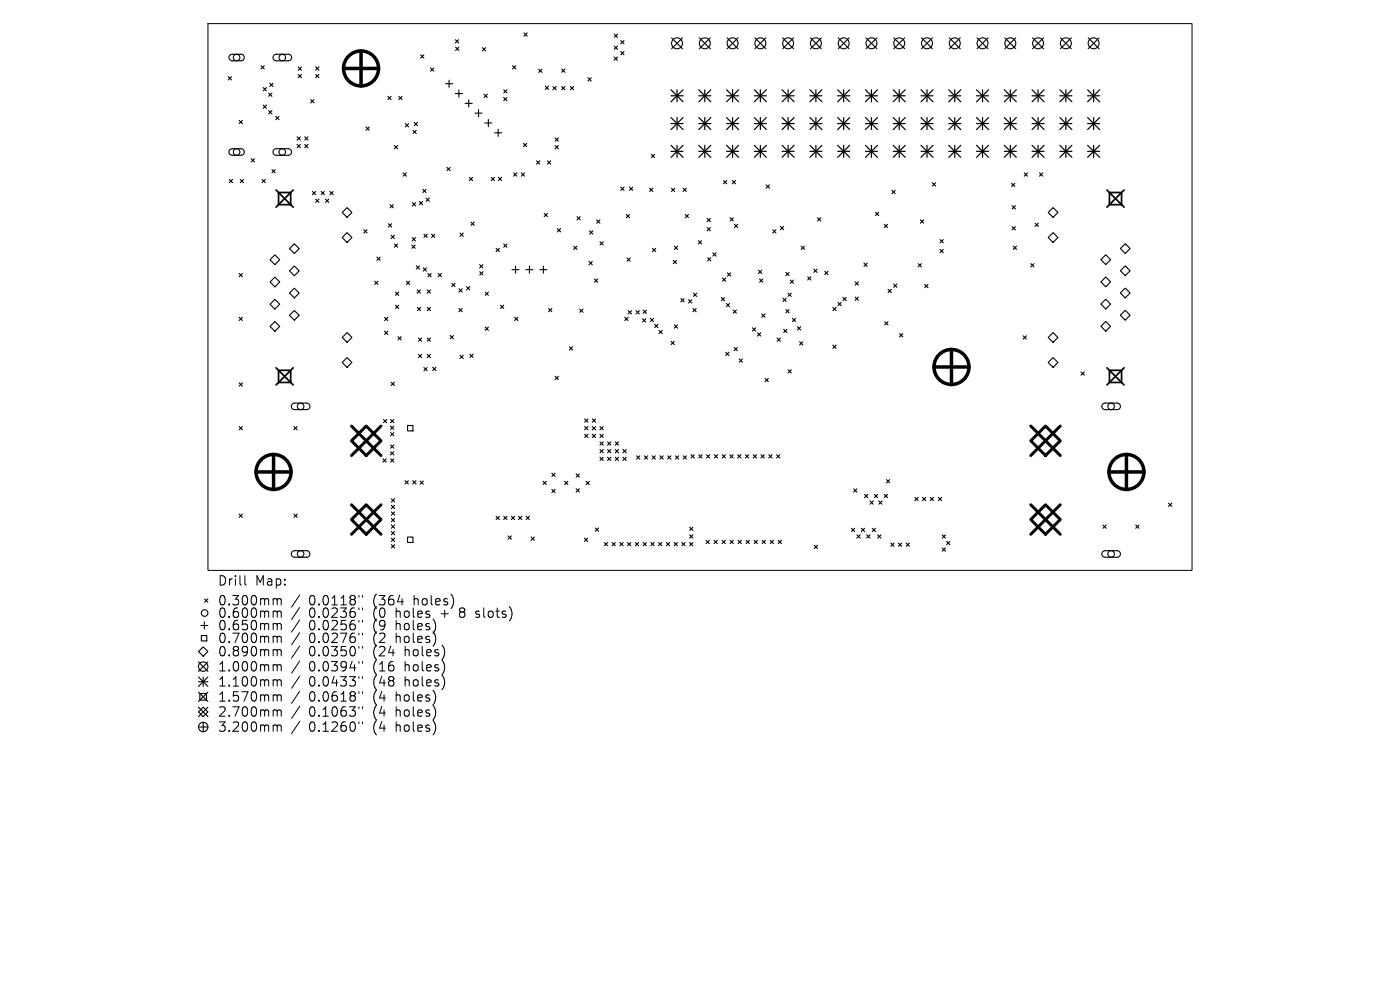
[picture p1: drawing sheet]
<svg xmlns="http://www.w3.org/2000/svg" width="297mm" height="210mm" viewBox="0 0 297 210" stroke-linecap="round" stroke-linejoin="round" font-family="sans-serif">
<defs><g id="words">
<g font-size="2.8">
<text x="46.1" y="124.5">Drill</text>
<text x="54.1" y="124.5">Map:</text>
<text x="46.1" y="128.7">0.300mm</text>
<text x="46.1" y="131.3">0.600mm</text>
<text x="65.6" y="128.7">0.0118&quot;</text>
<text x="65.6" y="131.3">0.0236&quot;</text>
<text x="79.3" y="128.7">(364</text>
<text x="79.3" y="131.3">(0</text>
<text x="84.2" y="131.3">holes</text>
<text x="88" y="128.7">holes)</text>
<text x="94" y="131.3">+</text>
<text x="98.2" y="131.3">8</text>
<text x="101.8" y="131.3">slots)</text>
<text x="46.1" y="134">0.650mm</text>
<text x="46.1" y="136.7">0.700mm</text>
<text x="65.6" y="134">0.0256&quot;</text>
<text x="65.6" y="136.7">0.0276&quot;</text>
<text x="79.3" y="134">(9</text>
<text x="79.3" y="136.7">(2</text>
<text x="84.2" y="134">holes)</text>
<text x="84.2" y="136.7">holes)</text>
<text x="46.1" y="139.5">0.890mm</text>
<text x="46.1" y="142.7">1.000mm</text>
<text x="65.6" y="139.5">0.0350&quot;</text>
<text x="65.6" y="142.7">0.0394&quot;</text>
<text x="79.3" y="139.5">(24</text>
<text x="79.3" y="142.7">(16</text>
<text x="86.1" y="139.5">holes)</text>
<text x="86.1" y="142.7">holes)</text>
<text x="46.1" y="145.9">1.100mm</text>
<text x="46.1" y="149.1">1.570mm</text>
<text x="65.6" y="145.9">0.0433&quot;</text>
<text x="65.6" y="149.1">0.0618&quot;</text>
<text x="79.3" y="145.9">(48</text>
<text x="79.3" y="149.1">(4</text>
<text x="84.2" y="149.1">holes)</text>
<text x="86.1" y="145.9">holes)</text>
<text x="46.1" y="152.3">2.700mm</text>
<text x="46.1" y="155.5">3.200mm</text>
<text x="65.6" y="152.3">0.1063&quot;</text>
<text x="65.6" y="155.5">0.1260&quot;</text>
<text x="79.3" y="152.3">(4</text>
<text x="79.3" y="155.5">(4</text>
<text x="84.2" y="152.3">holes)</text>
<text x="84.2" y="155.5">holes)</text>
</g>
</g></defs>
<g fill="none" stroke="#000" stroke-width=".21">
<path d="M44.1 5h208.8v116h-208.8zM52 122.1v1.7l.2 .3M58.2 127h.3l.3 .3M58.2 129.6h.3l.3 .3M58.2 132.3l.5 .1 .1 .2M58.2 135h.3l.3 .3M58.2 137.8h.3l.3 .3M58.8 127.3l.3-.3 .5 .1 .1 1.2M58.8 127.3v1M58.8 129.9v1.1M58.8 132.6v1M58.8 135.3v1"/>
<path d="M58.8 138.1v1M58.8 129.9l.3-.3 .5 .1 .1 1.3M58.8 132.6l.3-.3 .5 .1 .1 1.2M58.8 135.3l.3-.3 .5 .1 .1 1.2M58.8 138.1l.3-.3 .5 .1 .1 1.2M63.6 126.2l-1.7 2.6M63.6 128.9l-1.7 2.5M63.6 131.5l-1.7 2.6M63.6 134.2l-1.7 2.6M63.6 137l-1.7 2.6M76.1 126.3v.4M76.1 129v.3"/>
<path d="M76.1 131.6v.4M76.1 134.3v.4M76.1 137.1v.4M76.9 126.3v.4M76.9 129v.3M76.9 131.6v.4M76.9 134.3v.4M76.9 137.1v.4M100.9 130.9l.2 .1M101 129.7v.5M58.2 141h.3l.3 .3M58.2 144.2h.3l.3 .3"/>
<path d="M58.2 147.4h.3l.3 .3M58.2 150.6h.3l.3 .3M58.2 153.8h.3l.3 .3M58.8 141.3v1M58.8 144.5v1M58.8 147.7v1M58.8 150.9v1M58.8 154.1v1M58.8 141.3l.3-.3 .5 .1 .1 1.2M58.8 144.5l.3-.3 .5 .1 .1 1.2M58.8 147.7l.3-.3 .5 .1 .1 1.2M58.8 150.9l.3-.3 .5 .1 .1 1.2"/>
<path d="M58.8 154.1l.3-.3 .5 .1 .1 1.2M63.6 140.2l-1.7 2.6M63.6 143.4l-1.7 2.6M63.6 146.6l-1.7 2.6M63.6 149.8l-1.7 2.6M63.6 153l-1.7 2.6M76.1 140.3v.4M76.1 143.5v.4M76.1 146.7v.4M76.1 149.9v.4M76.1 153.1v.4M76.9 140.3v.4"/>
<path d="M76.9 143.5v.4M76.9 146.7v.4M76.9 149.9v.4M76.9 153.1v.4"/>
</g>
<g fill="none" stroke="#000" stroke-width=".23">
<path d="M48.4 16.3l.7 .7M48.8 11.7l.4-.2h1.9a.7 .7 0 0 1 .7 .7 .7 .7 0 0 1-.7 .7h-1.8a.7 .7 0 0 1-.7-.4 .7 .7 0 0 1 .2-.8zM49.1 16.3l-.7 .7M55.4 13.9l.7 .7M55.8 18.6l.7 .7M56.1 13.9l-.7 .7M56.5 18.6l-.7 .7M57 19.7l.7 .7M57.2 17.7l.7 .6M57.7 19.7l-.7 .7M57.9 17.7l-.7 .6M58.1 11.7l.5-.2h2.6a.7 .7 0 0 1 .7 .7 .7 .7 0 0 1-.7 .7h-2.6a.7 .7 0 0 1-.6-.4 .7 .7 0 0 1 .1-.8z"/>
<path d="M63.3 14.2l.7 .7M63.3 15.8l.7 .7M64 14.2l-.7 .7M64 15.8l-.7 .7M67 14.2l.7 .7M67 15.8l.7 .7M67.7 14.2l-.7 .7M67.7 15.8l-.7 .7M89.2 11.6l.7 .7M89.9 11.6l-.7 .7M91.3 14.4l.7 .7M92 14.4l-.7 .7"/>
<path d="M94.5 17.8h1.5M95.3 17v1.5M96.6 19.8h1.5M96.6 8.4l.7 .7M96.7 10l.7 .7M97.3 8.4l-.7 .7M97.4 19.1v1.5M97.4 10l-.7 .7M102.3 10.1l.7 .7M102.7 20l.7 .7M103 10.1l-.7 .7M103.4 20l-.7 .7"/>
<path d="M106.9 19l.7 .7M107.6 19l-.7 .7M108.7 13.9l.7 .7M109.4 13.9l-.7 .7M111.1 7l.7 .7M111.8 7l-.7 .7M114.3 14.7l.7 .7M115 14.7l-.7 .7M115.7 18.3l.7 .7M116.4 18.3l-.7 .7M117.3 18.3l.7 .7M118 18.3l-.7 .7"/>
<path d="M119.2 14.6l.7 .7M119.2 18.3l.7 .7M119.9 14.6l-.7 .7M119.9 18.3l-.7 .7M121 18.3l.7 .7M121.7 18.3l-.7 .7M124.7 16.5l.7 .7M125.4 16.5l-.7 .7M130.3 7.2l.7 .7M130.3 9.8l.7 .7M130.3 12.1l.7 .7M131 7.2l-.7 .7"/>
<path d="M131 9.8l-.7 .7M131 12.1l-.7 .7M131.7 8.6l.7 .7M131.7 10.9l.7 .7M132.4 8.6l-.7 .7M132.4 10.9l-.7 .7M142.5 8l2.3 2.3M144.8 8l-2.3 2.3M148.4 8l2.3 2.3M150.7 8l-2.3 2.3M154.3 8l2.3 2.3M156.6 8l-2.3 2.3"/>
<path d="M160.1 8l2.4 2.3M162.5 8l-2.4 2.3M166 8l2.4 2.3M168.4 8l-2.4 2.3M171.9 8l2.3 2.3M174.2 8l-2.3 2.3M177.8 8l2.3 2.3M180.1 8l-2.3 2.3M183.7 8l2.3 2.3M186 8l-2.3 2.3M189.6 8l2.3 2.3M191.9 8l-2.3 2.3"/>
<path d="M195.5 8l2.3 2.3M197.8 8l-2.3 2.3M201.4 8l2.3 2.3M203.7 8l-2.3 2.3M207.3 8l2.3 2.3M209.6 8l-2.3 2.3M213.2 8l2.3 2.3M215.5 8l-2.3 2.3M219.1 8l2.3 2.3M221.4 8l-2.3 2.3M225 8l2.3 2.3M227.3 8l-2.3 2.3"/>
<path d="M230.8 8l2.4 2.3M233.2 8l-2.4 2.3M48.6 38.1l.7 .7M48.8 31.8l.4-.2 1.9-.1a.7 .7 0 0 1 .7 .7 .7 .7 0 0 1-.7 .7h-1.8a.7 .7 0 0 1-.7-.4 .7 .7 0 0 1 .2-.7zM49.3 38.1l-.7 .7M50.7 25.5l.7 .7M51 38.1l.7 .7M51.4 25.5l-.7 .7M51.7 38.1l-.7 .7M53.3 33.7l.7 .7M54 33.7l-.7 .7M55.6 38.1l.7 .7"/>
<path d="M55.8 22.3l.7 .7M56.3 38.1l-.7 .7M56.5 22.3l-.7 .7M57 23.5l.7 .6M57.7 23.5l-.7 .6M57.7 36l.7 .7M58.1 31.8l.5-.2 2.6-.1a.7 .7 0 0 1 .7 .7 .7 .7 0 0 1-.7 .7h-2.6a.7 .7 0 0 1-.6-.4 .7 .7 0 0 1 .1-.7zM58.4 36l-.7 .7M58.5 24.7l.7 .7M59.2 24.7l-.7 .7M63 29l.7 .7M63 30.6l.7 .7"/>
<path d="M63.7 30.6l-.7 .7M63.7 29l-.7 .7M64.6 30.6l.7 .7M64.6 29l.7 .7M65.3 29l-.7 .7M65.3 30.6l-.7 .7M65.9 21.1l.7 .7M66.6 21.1l-.7 .7M77.6 26.9l.7 .7M78.3 26.9l-.7 .7M82.3 20.4l.7 .7M83 20.4l-.7 .7"/>
<path d="M83.7 30.9l.7 .7M84.4 30.9l-.7 .7M84.6 20.4l.7 .7M85.3 20.4l-.7 .7M85.5 36.7l.7 .7M86 26.2l.7 .7M86.2 36.7l-.7 .7M86.7 26.2l-.7 .7M87.6 27.6l.7 .7M87.9 26l.7 .7M88.3 27.6l-.7 .7M88.6 26l-.7 .7"/>
<path d="M94.8 35.5l.7 .7M95.5 35.5l-.7 .7M98.7 21.9h1.5M99.4 21.2v1.5M99.6 37.6l.7 .7M100.3 37.6l-.7 .7M100.8 24h1.5M101.5 23.3v1.5M102.8 26.1h1.6M103.6 25.3v1.5M104.2 37.6l.7 .7M104.9 37.6l-.7 .7"/>
<path d="M104.9 28.2h1.5M105.7 27.4v1.5M105.7 37.6l.7 .7M106.4 37.6l-.7 .7M106.9 20.7l.7 .7M107.6 20.7l-.7 .7M109 36.7l.6 .7M109.6 36.7l-.6 .7M110.6 36.7l.7 .7M111 30.4l.7 .7M111.3 36.7l-.7 .7M111.7 30.4l-.7 .7"/>
<path d="M113.8 34.1l.7 .7M114.5 34.1l-.7 .7M116.1 34.1l.7 .7M116.8 34.1l-.7 .7M117.8 29.3l.7 .6M117.8 30.9l.7 .7M118.5 30.9l-.7 .7M118.5 29.3l-.7 .6M131.7 39.7l.7 .7M132.4 39.7l-.7 .7M133.5 39.7l.7 .7M134.2 39.7l-.7 .7"/>
<path d="M137.8 39.9l.7 .7M138.2 32.7l.7 .7M138.5 39.9l-.7 .7M138.9 32.7l-.7 .7M142.4 39.9l.7 .7M143.1 39.9l-.7 .7M144.9 39.9l.7 .7M145.6 39.9l-.7 .7M153.5 38.3l.7 .7M154.2 38.3l-.7 .7M155.3 38.3l.7 .7M156 38.3l-.7 .7"/>
<path d="M162.5 39.2l.7 .7M163.2 39.2l-.7 .7M197.8 38.8l.7 .7M198.5 38.8l-.7 .7M214.6 38.9l.7 .7M215.3 38.9l-.7 .7M217.3 36.7l.7 .7M218 36.7l-.7 .7M220.5 36.7l.7 .7M221.2 36.7l-.7 .7M50.7 58l.7 .7M51.4 58l-.7 .7"/>
<path d="M57.3 55.1l1-1 1 1-1 1zM58.3 58.8l1 1-1 1-1-1zM61.4 52.7l1-1 1.1 1-1.1 1.1zM61.4 57.5l1-1.1 1.1 1.1-1.1 1zM66.3 40.6l.7 .7M67 40.6l-.7 .7M67 42.2l.7 .7M67.7 42.2l-.7 .7M68.1 40.6l.7 .7M68.8 40.6l-.7 .7M69.1 42.2l.6 .7M69.7 42.2l-.6 .7"/>
<path d="M70 40.6l.7 .7M70.7 40.6l-.7 .7M73.6 44l1.1 1.1-1.1 1-1-1zM73.6 49.4l1.1 1-1.1 1-1-1zM77.2 48.7l.7 .7M77.9 48.7l-.7 .7M79.5 59.6l.7 .7M80 54.5l.7 .7M80.2 59.6l-.7 .7M80.7 54.5l-.7 .7M82.4 47.5l.7 .7M82.7 43.4l.7 .7"/>
<path d="M83 49.9l.7 .7M83.1 47.5l-.7 .7M83.4 43.4l-.7 .7M83.7 49.9l-.7 .7M83.7 51.8l.7 .6M84.4 51.8l-.7 .6M86.2 59.6l.7 .7M86.9 59.6l-.7 .7M87.4 52l.7 .7M87.4 50.4l.7 .7M87.5 43l.7 .7M88.1 52l-.7 .7"/>
<path d="M88.1 50.4l-.7 .7M88.2 43l-.7 .7M88.3 56.4l.7 .7M89 42.7l.7 .7M89 56.4l-.7 .7M89.7 42.7l-.7 .7M89.7 40.2l.7 .6M89.8 56.8l.7 .7M89.9 49.7l.7 .7M90.4 40.2l-.7 .6M90.4 42l.7 .7M90.5 56.8l-.7 .7"/>
<path d="M90.6 49.7l-.7 .7M90.8 58l.7 .7M91.1 42l-.7 .7M91.5 58l-.7 .7M91.6 49.7l.7 .7M92.3 49.7l-.7 .7M92.9 58l.7 .7M93.6 58l-.7 .7M97.6 49.4l.7 .7M98.3 49.4l-.7 .7M99.9 47.1l.7 .7M100.6 47.1l-.7 .7"/>
<path d="M101.8 56.1l.7 .7M101.8 57.6l.7 .7M102.5 56.1l-.7 .7M102.5 57.6l-.7 .7M105.2 52.7l.7 .7M105.9 52.7l-.7 .7M106.9 51.8l.7 .6M107.6 51.8l-.7 .6M108.6 57.2h1.5M109.4 56.4v1.6M111.6 57.2h1.5M112.3 56.4v1.6"/>
<path d="M114.5 57.2h1.5M115.3 56.4v1.6M115.4 45.3l.7 .7M116.1 45.3l-.7 .7M118.2 48.5l.7 .7M118.9 48.5l-.7 .7M121.7 52.2l.7 .7M122.4 52.2l-.7 .7M122.4 46l.7 .6M123.1 46l-.7 .6M125 55.5l.7 .7M125.1 49l.7 .7"/>
<path d="M125.7 55.5l-.7 .7M125.8 49l-.7 .7M126.1 59.2l.7 .7M126.6 46.6l.7 .7M126.8 59.2l-.7 .7M127.3 46.6l-.7 .7M127.3 51.3l.7 .7M128 51.3l-.7 .7M132.8 45.5l.7 .7M133 54.7l.7 .7M133.5 45.5l-.7 .7M133.7 54.7l-.7 .7"/>
<path d="M138.4 52.7l.7 .7M139.1 52.7l-.7 .7M142.8 55.2l.7 .7M143 52.2l.7 .7M143.5 55.2l-.7 .7M143.7 52.2l-.7 .7M145.4 45.5l.7 .7M146.1 45.5l-.7 .7M148.1 51.1l.7 .7M148.8 51.1l-.7 .7M150 46.3l.7 .7M150 48.3l.7 .7"/>
<path d="M150.1 54.7l.7 .7M150.7 46.3l-.7 .7M150.7 48.3l-.7 .7M150.8 54.7l-.7 .7M151.2 53.6l.7 .7M151.9 53.6l-.7 .7M153.3 59l.7 .7M154 59l-.7 .7M154.3 57.9l.7 .7M154.9 46.2l.7 .7M155 57.9l-.7 .7M155.6 46.2l-.7 .7"/>
<path d="M155.8 47.6l.7 .7M156.5 47.6l-.7 .7M160.9 57.3l.7 .7M161.1 59.2l.7 .7M161.6 57.3l-.7 .7M161.8 59.2l-.7 .7M163.9 48.7l.7 .7M164.6 48.7l-.7 .7M165.6 48l.6 .7M166.2 48l-.6 .7M166.7 57.8l.7 .7M167.4 57.8l-.7 .7"/>
<path d="M167.6 59.4l.7 .7M168.3 59.4l-.7 .7M170 52.2l.7 .7M170.7 52.2l-.7 .7M171.3 58.7l.7 .7M172 58.7l-.7 .7M172.6 57.1l.7 .7M173.3 57.1l-.7 .7M173.4 46.2l.7 .7M174.1 46.2l-.7 .7M175 57.6l.7 .6M175.7 57.6l-.7 .6"/>
<path d="M181.4 59.8l.7 .7M182.1 59.8l-.7 .7M183.3 55.8l.7 .7M184 55.8l-.7 .7M185.7 45l.7 .7M186.4 45l-.7 .7M187.6 47.6l.7 .7M188.3 47.6l-.7 .7M189.2 40.4l.7 .7M189.9 40.4l-.7 .7M194.8 55.9l.7 .7M195.2 46.6l.7 .7"/>
<path d="M195.5 55.9l-.7 .7M195.9 46.6l-.7 .7M199.4 50.8l.7 .7M199.4 52.9l.7 .7M200.1 50.8l-.7 .7M200.1 52.9l-.7 .7M214.7 48.1l.7 .7M214.7 43.6l.7 .7M215 52.2l.7 .7M215.4 48.1l-.7 .7M215.4 43.6l-.7 .7M215.7 52.2l-.7 .7"/>
<path d="M218.7 55.9l.7 .7M219.4 55.9l-.7 .7M219.6 47.3l.7 .7M220.3 47.3l-.7 .7M222.4 45.1l1-1.1 1 1.1-1 1zM222.4 50.4l1-1 1 1-1 1zM233.6 55.1l1-1 1 1-1 1zM233.6 59.8l1-1 1 1-1 1zM237.7 52.7l1-1 1 1-1 1.1zM237.7 57.4l1-1 1 1-1 1.1zM50.7 67.3l.7 .7M51.4 67.3l-.7 .7"/>
<path d="M58.3 63.5l1 1-1 1.1-1-1.1zM58.3 68.2l1 1-1 1.1-1-1.1zM61.4 62.2l1-1.1 1.1 1.1-1.1 1zM61.4 66.9l1-1 1.1 1-1.1 1zM72.6 71.6l1-1 1.1 1-1.1 1zM72.6 76.9l1-1 1.1 1-1.1 1zM81.6 67.3l.7 .7M81.6 70.3l.7 .6M82.3 67.3l-.7 .7M82.3 70.3l-.7 .6M83.9 62l.7 .7M83.9 64.7l.7 .7"/>
<path d="M84.4 71.4l.7 .7M84.6 62l-.7 .7M84.6 64.7l-.7 .7M85.1 71.4l-.7 .7M88.5 61.5l.7 .7M88.5 65.2l.7 .7M88.8 71.7l.7 .7M88.8 75.2l.7 .7M89.2 61.5l-.7 .7M89.2 65.2l-.7 .7M89.5 71.7l-.7 .7M89.5 75.2l-.7 .7"/>
<path d="M89.9 78l.7 .7M90.6 65.2l.7 .7M90.6 78l-.7 .7M90.6 61.5l.7 .7M90.6 71.7l.7 .7M90.6 75.2l.7 .7M91.3 65.2l-.7 .7M91.3 61.5l-.7 .7M91.3 71.7l-.7 .7M91.3 75.2l-.7 .7M91.8 77.9l.7 .7M92.5 77.9l-.7 .7"/>
<path d="M95.5 71.2l.7 .7M95.8 60.1l.7 .7M96.2 71.2l-.7 .7M96.5 60.1l-.7 .7M97.4 61.3l.6 .7M97.4 65.4l.6 .7M97.6 75.4l.7 .7M98 61.3l-.6 .7M98 65.4l-.6 .7M98.3 75.4l-.7 .7M99 60.8l.7 .7M99.7 60.8l-.7 .7"/>
<path d="M99.7 75.1l.7 .7M100.4 75.1l-.7 .7M102.9 62l.7 .7M102.9 69.4l.7 .7M103.6 62l-.7 .7M103.6 69.4l-.7 .7M106.2 64.7l.7 .7M106.9 64.7l-.7 .7M109.2 67.3l.7 .7M109.9 67.3l-.7 .7M116.4 65.4l.7 .7M117.1 65.4l-.7 .7"/>
<path d="M117.8 79.8l.7 .7M118.5 79.8l-.7 .7M120.8 73.6l.7 .7M121.5 73.6l-.7 .7M123 65.6l.7 .6M123.7 65.6l-.7 .6M132.5 67.3l.7 .7M133.2 67.3l-.7 .7M133.3 65.9l.7 .7M134 65.9l-.7 .7M134.9 65.9l.7 .7M135.6 65.9l-.7 .7"/>
<path d="M136.3 67.6l.7 .7M136.4 65.8l.7 .7M137 67.6l-.7 .7M137.1 65.8l-.7 .7M137.9 67.5l.7 .7M138.6 67.5l-.7 .7M138.9 68.8l.7 .7M139.6 68.8l-.7 .7M139.8 70.1l.7 .7M140.5 70.1l-.7 .7M142.4 72.4l.6 .7M143 68.9l.7 .7"/>
<path d="M143 72.4l-.6 .7M143.7 68.9l-.7 .7M144.4 63.4l.7 .6M145.1 63.4l-.7 .6M146.1 63.6l.7 .7M146.8 63.6l-.7 .7M147 65.4l.7 .7M147.1 62.2l.7 .7M147.7 65.4l-.7 .7M147.8 62.2l-.7 .7M153 63.1l.7 .7M153.7 63.1l-.7 .7"/>
<path d="M154 74.7l.6 .7M154.1 64.4l.7 .7M154.6 74.7l-.6 .7M154.8 64.4l-.7 .7M155.5 65.7l.7 .7M155.7 73.7l.7 .7M156.2 65.7l-.7 .7M156.4 73.7l-.7 .7M156.8 76.1l.7 .7M157.5 76.1l-.7 .7M159.6 69.5l.7 .7M160.3 69.5l-.7 .7"/>
<path d="M160.7 70.6l.7 .7M161.4 70.6l-.7 .7M161.6 66.6l.7 .7M162.3 66.6l-.7 .7M164.9 71.7l.7 .7M165.6 71.7l-.7 .7M166.1 63.2l.7 .7M166.2 69.8l.7 .7M166.7 65.7l.7 .7M166.8 63.2l-.7 .7M166.9 69.8l-.7 .7M167.2 62.2l.7 .7"/>
<path d="M167.2 78.4l.7 .7M167.4 65.7l-.7 .7M167.9 62.2l-.7 .7M167.9 78.4l-.7 .7M168.1 67.5l.7 .7M168.8 67.5l-.7 .7M169.2 69.3l.7 .7M169.6 72.5l.7 .7M169.9 69.3l-.7 .7M170.3 72.5l-.7 .7M176.7 73.2l.7 .7M176.7 65.2l.7 .7"/>
<path d="M177.4 73.2l-.7 .7M177.4 65.2l-.7 .7M177.8 64.1l.7 .7M178.5 64.1l-.7 .7M178.8 63.1l.7 .7M179.5 63.1l-.7 .7M181.4 63l.7 .7M182.1 63l-.7 .7M187.7 68.2l.7 .7M188.4 68.2l-.7 .7M188.4 61.4l.7 .7M189.1 61.4l-.7 .7"/>
<path d="M189.6 60.3l.7 .6M190.3 60.3l-.7 .6M190.8 70.8l.7 .7M191.5 70.8l-.7 .7M196.2 60.3l.7 .7M196.9 60.3l-.7 .7M217 71.2l.7 .7M217.7 71.2l-.7 .7M222.4 71.6l1-1 1 1-1 1zM222.4 76.9l1-1 1 1-1 1zM229.3 78.9l.7 .7M230 78.9l-.7 .7"/>
<path d="M233.6 64.5l1-1 1 1-1 1zM233.6 69.2l1-1 1 1-1 1.1zM237.7 62.2l1-1.1 1 1.1-1 1zM237.7 66.9l1-1.1 1 1.1-1 1zM50.7 81.2l.7 .7M50.7 90.5l.7 .7M51.4 81.2l-.7 .7M51.4 90.5l-.7 .7M62 85.7l.4-.2h2.7a.7 .7 0 0 1 .6 .7 .7 .7 0 0 1-.6 .7h-2.6a.7 .7 0 0 1-.6-.4 .7 .7 0 0 1 .1-.8zM62.3 90.5l.7 .7M63 90.5l-.7 .7M81.2 97.3l.7 .7"/>
<path d="M81.3 89l.7 .7M81.9 97.3l-.7 .7M82 89l-.7 .7M82.9 89l.7 .7M82.9 90.4l.7 .7M82.9 91.8l.7 .7M82.9 94.4l.7 .7M82.9 95.8l.7 .7M82.9 97.3l.7 .7M83 81.1l.7 .7M83.6 89l-.7 .7M83.6 90.4l-.7 .7"/>
<path d="M83.6 91.8l-.7 .7M83.6 94.4l-.7 .7M83.6 95.8l-.7 .7M83.6 97.3l-.7 .7M83.7 81.1l-.7 .7M86.5 90.3h1.1v1.1h-1.1zM124 88.9l.7 .7M124 90.5l.7 .7M124 92.1l.7 .7M124.7 88.9l-.7 .7M124.7 90.5l-.7 .7M124.7 92.1l-.7 .7"/>
<path d="M125.7 90.5l.6 .7M125.7 92.1l.6 .7M125.7 88.9l.6 .7M126.3 88.9l-.6 .7M126.3 90.5l-.6 .7M126.3 92.1l-.6 .7M127.3 92.1l.7 .7M127.3 93.7l.7 .7M127.3 95.4l.7 .7M127.3 90.5l.7 .7M127.3 97l.7 .7M128 90.5l-.7 .7"/>
<path d="M128 92.1l-.7 .7M128 93.7l-.7 .7M128 95.4l-.7 .7M128 97l-.7 .7M128.9 93.7l.7 .7M128.9 95.4l.7 .7M128.9 97l.7 .7M129.6 97l-.7 .7M129.6 93.7l-.7 .7M129.6 95.4l-.7 .7M130.5 95.4l.7 .7M130.5 97l.7 .7"/>
<path d="M130.5 93.7l.7 .7M131.2 95.4l-.7 .7M131.2 93.7l-.7 .7M131.2 97l-.7 .7M132.1 97l.7 .7M132.1 95.4l.7 .7M132.8 95.4l-.7 .7M132.8 97l-.7 .7M135 96.7l.7 .7M135.7 96.7l-.7 .7M136.7 96.7l.7 .7M137.4 96.7l-.7 .7"/>
<path d="M138.3 96.7l.7 .7M139 96.7l-.7 .7M140 96.7l.7 .7M140.7 96.7l-.7 .7M141.6 96.7l.7 .7M142.3 96.7l-.7 .7M143.3 96.7l.7 .7M144 96.7l-.7 .7M144.9 96.7l.7 .7M145.6 96.7l-.7 .7M146.6 96.5l.7 .7M147.3 96.5l-.7 .7"/>
<path d="M148.2 96.5l.7 .7M148.9 96.5l-.7 .7M149.9 96.5l.7 .7M150.6 96.5l-.7 .7M151.5 96.5l.7 .7M152.2 96.5l-.7 .7M153.2 96.5l.7 .7M153.9 96.5l-.7 .7M154.8 96.5l.7 .7M155.5 96.5l-.7 .7M156.5 96.5l.7 .7M157.2 96.5l-.7 .7"/>
<path d="M158.1 96.5l.7 .7M158.8 96.5l-.7 .7M159.8 96.5l.7 .7M160.5 96.5l-.7 .7M161.4 96.5l.7 .7M162.1 96.5l-.7 .7M162.3 80.3l.7 .7M163 80.3l-.7 .7M163.1 96.5l.7 .7M163.8 96.5l-.7 .7M164.7 96.5l.7 .7M165.4 96.5l-.7 .7"/>
<path d="M234 85.7l.4-.2h2.6a.7 .7 0 0 1 .7 .7 .7 .7 0 0 1-.7 .7h-2.6a.7 .7 0 0 1-.6-.4 .7 .7 0 0 1 .2-.8zM50.7 109l.7 .7M51.4 109l-.7 .7M62 117l.4-.2h2.7a.7 .7 0 0 1 .6 .7 .7 .7 0 0 1-.6 .7h-2.6a.7 .7 0 0 1-.6-.4 .7 .7 0 0 1 .1-.8zM62.4 109l.6 .7M63 109l-.6 .7M83 105.8l.7 .7M83 107.2l.7 .7M83 108.6l.7 .7M83 110l.7 .7M83 111.4l.7 .7M83 112.8l.7 .7"/>
<path d="M83 114.1l.7 .7M83 115.5l.7 .7M83.7 105.8l-.7 .7M83.7 107.2l-.7 .7M83.7 108.6l-.7 .7M83.7 110l-.7 .7M83.7 111.4l-.7 .7M83.7 112.8l-.7 .7M83.7 114.1l-.7 .7M83.7 115.5l-.7 .7M85.9 102l.7 .7M86.5 113.9h1.1v1.2h-1.1z"/>
<path d="M86.6 102l-.7 .7M87.6 102l.6 .7M88.2 102l-.6 .7M89.1 102l.7 .7M89.8 102l-.7 .7M105.2 109.5l.7 .7M105.9 109.5l-.7 .7M106.9 109.5l.7 .7M107.6 109.5l-.7 .7M107.8 113.7l.7 .7M108.5 113.7l-.7 .7M108.5 109.5l.7 .7"/>
<path d="M109.2 109.5l-.7 .7M110 109.5l.7 .7M110.7 109.5l-.7 .7M111.6 109.5l.7 .7M112.3 109.5l-.7 .7M112.7 113.9l.7 .7M113.4 113.9l-.7 .7M115.2 102.1l.7 .7M115.9 102.1l-.7 .7M117.1 100.4l.7 .7M117.1 103.8l.7 .7M117.8 100.4l-.7 .7"/>
<path d="M117.8 103.8l-.7 .7M119.8 102.1l.7 .7M120.5 102.1l-.7 .7M122.2 100.5l.7 .7M122.2 103.7l.7 .7M122.9 100.5l-.7 .7M122.9 103.7l-.7 .7M124 114.1l.7 .7M124.3 102.1l.7 .7M124.7 114.1l-.7 .7M125 102.1l-.7 .7M126.3 112l.7 .7"/>
<path d="M127 112l-.7 .7M128.2 115.1l.7 .7M128.9 115.1l-.7 .7M129.8 115.1l.7 .7M130.5 115.1l-.7 .7M131.5 115.1l.7 .7M132.2 115.1l-.7 .7M133.1 115.1l.7 .7M133.8 115.1l-.7 .7M134.8 115.1l.7 .7M135.5 115.1l-.7 .7M136.4 115.1l.7 .7"/>
<path d="M137.1 115.1l-.7 .7M138.1 115.1l.7 .7M138.8 115.1l-.7 .7M139.7 115.1l.7 .7M140.4 115.1l-.7 .7M141.4 115.1l.7 .7M142.1 115.1l-.7 .7M143 115.1l.7 .7M143.7 115.1l-.7 .7M144.7 115.1l.6 .7M145.3 115.1l-.6 .7M146.3 111.8l.7 .7"/>
<path d="M146.3 113.5l.7 .6M146.3 115.1l.7 .7M147 111.8l-.7 .7M147 113.5l-.7 .6M147 115.1l-.7 .7M149.8 114.6l.7 .7M150.5 114.6l-.7 .7M151.5 114.6l.7 .7M152.2 114.6l-.7 .7M153.2 114.6l.7 .7M153.9 114.6l-.7 .7M154.9 114.6l.7 .7"/>
<path d="M155.6 114.6l-.7 .7M156.6 114.6l.7 .7M157.3 114.6l-.7 .7M158.3 114.6l.7 .7M159 114.6l-.7 .7M160 114.6l.7 .7M160.7 114.6l-.7 .7M161.7 114.6l.7 .7M162.4 114.6l-.7 .7M163.4 114.6l.7 .7M164.1 114.6l-.7 .7M165.1 114.6l.7 .7"/>
<path d="M165.8 114.6l-.7 .7M172.7 115.7l.7 .7M173.4 115.7l-.7 .7M180.6 112.1l.7 .7M181.1 103.7l.7 .7M181.3 112.1l-.7 .7M181.8 103.7l-.7 .7M181.8 113.5l.7 .6M182.5 113.5l-.7 .6M182.7 112.1l.7 .7M183.4 112.1l-.7 .7M183.4 104.9l.7 .7"/>
<path d="M183.9 113.5l.7 .6M184.1 104.9l-.7 .7M184.6 113.5l-.7 .6M184.6 106.3l.7 .7M185 112.1l.7 .7M185.3 106.3l-.7 .7M185.5 104.9l.7 .7M185.7 112.1l-.7 .7M186.2 104.9l-.7 .7M186.2 113.5l.7 .6M186.4 106.3l.7 .7M186.9 113.5l-.7 .6"/>
<path d="M187.1 106.3l-.7 .7M187.6 104.9l.7 .7M188.1 101.7l.6 .7M188.3 104.9l-.7 .7M188.7 101.7l-.6 .7M189 115.2l.7 .7M189.7 115.2l-.7 .7M190.6 115.2l.7 .7M191.3 115.2l-.7 .7M192.2 115.2l.7 .7M192.9 115.2l-.7 .7M194.1 105.5l.7 .7"/>
<path d="M194.8 105.5l-.7 .7M195.7 105.5l.7 .7M196.4 105.5l-.7 .7M197.3 105.5l.7 .7M198 105.5l-.7 .7M199.1 105.5l.7 .7M199.8 105.5l-.7 .7M199.9 113.5l.7 .6M199.9 116.2l.7 .7M200.6 113.5l-.7 .6M200.6 116.2l-.7 .7M200.8 114.8l.7 .7"/>
<path d="M201.5 114.8l-.7 .7M234 117l.4-.2h2.6a.7 .7 0 0 1 .7 .7 .7 .7 0 0 1-.7 .7h-2.6a.7 .7 0 0 1-.6-.4 .7 .7 0 0 1 .2-.8zM234 111.4l.7 .7M234.7 111.4l-.7 .7M240.9 111.4l.7 .7M241.6 111.4l-.7 .7M247.9 106.7l.7 .7M248.6 106.7l-.7 .7M42.6 132.7h1.5M42.7 134.8h1.2v1.2h-1.2zM43.1 137.2l1 1-1 1-1-1zM43.4 131.9v1.5"/>
<path d="M43.4 127.1l.7 .7M44.1 127.1l-.7 .7M42.1 151l1-1 1 1-1 1zM42.1 140.4l2 2M42.1 143.6l2 2M42.1 144.6h2M42.1 146.8l2 2M42.1 150l2 2M42.1 154.2h2M42.4 147.1h1.4v1.4h-1.4zM43.1 143.6v2M43.1 153.2v2"/>
<path d="M44.1 146.8l-2 2M44.1 150l-2 2M44.1 140.4l-2 2M44.1 143.6l-2 2"/>
<circle cx="50.2" cy="12.2" r=".7"/>
<circle cx="59.9" cy="12.2" r=".7"/>
<circle cx="143.6" cy="9.2" r="1.16"/>
<circle cx="149.5" cy="9.2" r="1.16"/>
<circle cx="155.4" cy="9.2" r="1.16"/>
<circle cx="161.3" cy="9.2" r="1.16"/>
<circle cx="167.2" cy="9.2" r="1.16"/>
<circle cx="173.1" cy="9.2" r="1.16"/>
<circle cx="179" cy="9.2" r="1.16"/>
<circle cx="184.9" cy="9.2" r="1.16"/>
<circle cx="190.8" cy="9.2" r="1.16"/>
<circle cx="196.7" cy="9.2" r="1.16"/>
<circle cx="202.5" cy="9.2" r="1.16"/>
<circle cx="208.4" cy="9.2" r="1.16"/>
<circle cx="214.3" cy="9.2" r="1.16"/>
<circle cx="220.2" cy="9.2" r="1.16"/>
<circle cx="226.1" cy="9.2" r="1.16"/>
<circle cx="232" cy="9.2" r="1.16"/>
<circle cx="50.2" cy="32.2" r=".7"/>
<circle cx="59.9" cy="32.2" r=".7"/>
<circle cx="63.8" cy="86.2" r=".7"/>
<circle cx="235.7" cy="86.2" r=".7"/>
<circle cx="63.8" cy="117.5" r=".7"/>
<circle cx="235.7" cy="117.5" r=".7"/>
<circle cx="43.4" cy="130" r=".7"/>
<circle cx="43.1" cy="154.2" r="1"/>
<circle cx="43.1" cy="141.4" r="1"/>
</g>
<g fill="none" stroke="#000" stroke-width=".26">
<path d="M142.4 19l2.5 2.6M143.6 19v2.6M144.9 19l-2.5 2.6M148.2 19l2.6 2.6M149.5 19v2.6M150.8 19l-2.6 2.6M154.1 19l2.6 2.6M155.4 19v2.6M156.7 19l-2.6 2.6M160 19l2.6 2.6M161.3 19v2.6M162.6 19l-2.6 2.6"/>
<path d="M165.9 19l2.6 2.6M167.2 19v2.6M168.5 19l-2.6 2.6M171.8 19l2.6 2.6M173.1 19v2.6M174.4 19l-2.6 2.6M177.7 19l2.6 2.6M179 19v2.6M180.3 19l-2.6 2.6M183.6 19l2.5 2.6M184.9 19v2.6M186.1 19l-2.5 2.6"/>
<path d="M189.5 19l2.5 2.6M190.8 19v2.6M192 19l-2.5 2.6M195.4 19l2.5 2.6M196.7 19v2.6M197.9 19l-2.5 2.6M201.3 19l2.5 2.6M202.5 19v2.6M203.8 19l-2.5 2.6M207.2 19l2.5 2.6M208.4 19v2.6M209.7 19l-2.5 2.6"/>
<path d="M213.1 19l2.5 2.6M214.3 19v2.6M215.6 19l-2.5 2.6M218.9 19l2.6 2.6M220.2 19v2.6M221.5 19l-2.6 2.6M224.8 19l2.6 2.6M226.1 19v2.6M227.4 19l-2.6 2.6M230.7 19l2.6 2.6M232 19v2.6M233.3 19l-2.6 2.6"/>
<path d="M142.4 20.3h2.5M142.4 24.9l2.5 2.6M142.4 26.2h2.5M142.4 30.8l2.5 2.6M142.4 32.1h2.5M143.6 24.9v2.6M143.6 30.8v2.6M144.9 24.9l-2.5 2.6M144.9 30.8l-2.5 2.6M148.2 24.9l2.6 2.6M148.2 20.3h2.6M148.2 30.8l2.6 2.6"/>
<path d="M148.2 26.2h2.6M148.2 32.1h2.6M149.5 24.9v2.6M149.5 30.8v2.6M150.8 24.9l-2.6 2.6M150.8 30.8l-2.6 2.6M154.1 30.8l2.6 2.6M154.1 20.3h2.6M154.1 26.2h2.6M154.1 32.1h2.6M154.1 24.9l2.6 2.6M155.4 24.9v2.6"/>
<path d="M155.4 30.8v2.6M156.7 24.9l-2.6 2.6M156.7 30.8l-2.6 2.6M160 20.3h2.6M160 26.2h2.6M160 32.1h2.6M160 30.8l2.6 2.6M160 24.9l2.6 2.6M161.3 24.9v2.6M161.3 30.8v2.6M162.6 24.9l-2.6 2.6M162.6 30.8l-2.6 2.6"/>
<path d="M165.9 20.3h2.6M165.9 26.2h2.6M165.9 32.1h2.6M165.9 24.9l2.6 2.6M165.9 30.8l2.6 2.6M167.2 24.9v2.6M167.2 30.8v2.6M168.5 24.9l-2.6 2.6M168.5 30.8l-2.6 2.6M171.8 20.3h2.6M171.8 26.2h2.6M171.8 32.1h2.6"/>
<path d="M171.8 30.8l2.6 2.6M171.8 24.9l2.6 2.6M173.1 24.9v2.6M173.1 30.8v2.6M174.4 24.9l-2.6 2.6M174.4 30.8l-2.6 2.6M177.7 20.3h2.6M177.7 26.2h2.6M177.7 32.1h2.6M177.7 24.9l2.6 2.6M177.7 30.8l2.6 2.6M179 24.9v2.6"/>
<path d="M179 30.8v2.6M180.3 24.9l-2.6 2.6M180.3 30.8l-2.6 2.6M183.6 20.3h2.5M183.6 26.2h2.5M183.6 32.1h2.5M183.6 30.8l2.5 2.6M183.6 24.9l2.5 2.6M184.9 24.9v2.6M184.9 30.8v2.6M186.1 24.9l-2.5 2.6M186.1 30.8l-2.5 2.6"/>
<path d="M189.5 20.3h2.5M189.5 26.2h2.5M189.5 32.1h2.5M189.5 24.9l2.5 2.6M189.5 30.8l2.5 2.6M190.8 24.9v2.6M190.8 30.8v2.6M192 24.9l-2.5 2.6M192 30.8l-2.5 2.6M195.4 20.3h2.5M195.4 26.2h2.5M195.4 32.1h2.5"/>
<path d="M195.4 30.8l2.5 2.6M195.4 24.9l2.5 2.6M196.7 24.9v2.6M196.7 30.8v2.6M197.9 24.9l-2.5 2.6M197.9 30.8l-2.5 2.6M201.3 20.3h2.5M201.3 26.2h2.5M201.3 32.1h2.5M201.3 24.9l2.5 2.6M201.3 30.8l2.5 2.6M202.5 24.9v2.6"/>
<path d="M202.5 30.8v2.6M203.8 24.9l-2.5 2.6M203.8 30.8l-2.5 2.6M207.2 20.3h2.5M207.2 26.2h2.5M207.2 32.1h2.5M207.2 30.8l2.5 2.6M207.2 24.9l2.5 2.6M208.4 24.9v2.6M208.4 30.8v2.6M209.7 24.9l-2.5 2.6M209.7 30.8l-2.5 2.6"/>
<path d="M213.1 20.3h2.5M213.1 26.2h2.5M213.1 32.1h2.5M213.1 30.8l2.5 2.6M213.1 24.9l2.5 2.6M214.3 24.9v2.6M214.3 30.8v2.6M215.6 24.9l-2.5 2.6M215.6 30.8l-2.5 2.6M218.9 20.3h2.6M218.9 26.2h2.6M218.9 32.1h2.6"/>
<path d="M218.9 24.9l2.6 2.6M218.9 30.8l2.6 2.6M220.2 24.9v2.6M220.2 30.8v2.6M221.5 24.9l-2.6 2.6M221.5 30.8l-2.6 2.6M224.8 20.3h2.6M224.8 26.2h2.6M224.8 32.1h2.6M224.8 30.8l2.6 2.6M224.8 24.9l2.6 2.6M226.1 24.9v2.6"/>
<path d="M226.1 30.8v2.6M227.4 24.9l-2.6 2.6M227.4 30.8l-2.6 2.6M230.7 20.3h2.6M230.7 26.2h2.6M230.7 32.1h2.6M230.7 24.9l2.6 2.6M230.7 30.8l2.6 2.6M232 24.9v2.6M232 30.8v2.6M233.3 24.9l-2.6 2.6M233.3 30.8l-2.6 2.6"/>
</g>
<path d="M58.6 40.3l3.6 3.6M59.1 40.8h2.6v2.6h-2.6zM62.2 40.3l-3.6 3.6M234.8 40.3l3.7 3.6M235.4 40.8h2.5v2.6h-2.5zM238.5 40.3l-3.7 3.6M58.6 78l3.6 3.7M59.1 78.6h2.6v2.5h-2.6zM62.2 78l-3.6 3.7M234.8 78l3.7 3.7M235.4 78.6h2.5v2.5h-2.5zM238.5 78l-3.7 3.7" fill="none" stroke="#000" stroke-width=".36"/>
<path d="M74.6 90.4l6.2 6.2M77.7 90.4l3.1 3.1-3.1 3.1-3.1-3.1zM80.8 90.4l-6.2 6.2M218.7 93.5l3.1-3.1 3.1 3.1-3.1 3.1zM218.7 90.4l6.2 6.2M224.9 90.4l-6.2 6.2M74.6 110.2l3.1-3.1 3.1 3.1-3.1 3.1zM74.6 107.1l6.2 6.2M80.8 107.1l-6.2 6.2M218.7 110.2l3.1-3.1 3.1 3.1-3.1 3.1zM218.7 107.1l6.2 6.2M224.9 107.1l-6.2 6.2" fill="none" stroke="#000" stroke-width=".63"/>
<g fill="none" stroke="#000" stroke-width=".74">
<path d="M72.9 14.5h7.4M76.6 10.8v7.4M198.1 77.8h7.5M201.9 74.1v7.5M58 96.4v7.4M239 96.4v7.4M54.3 100.1h7.4M235.3 100.1h7.4"/>
<circle cx="76.6" cy="14.5" r="3.7"/>
<circle cx="201.9" cy="77.8" r="3.7"/>
<circle cx="58" cy="100.1" r="3.7"/>
<circle cx="239" cy="100.1" r="3.7"/>
</g>
<use href="#words"/>
</svg>
